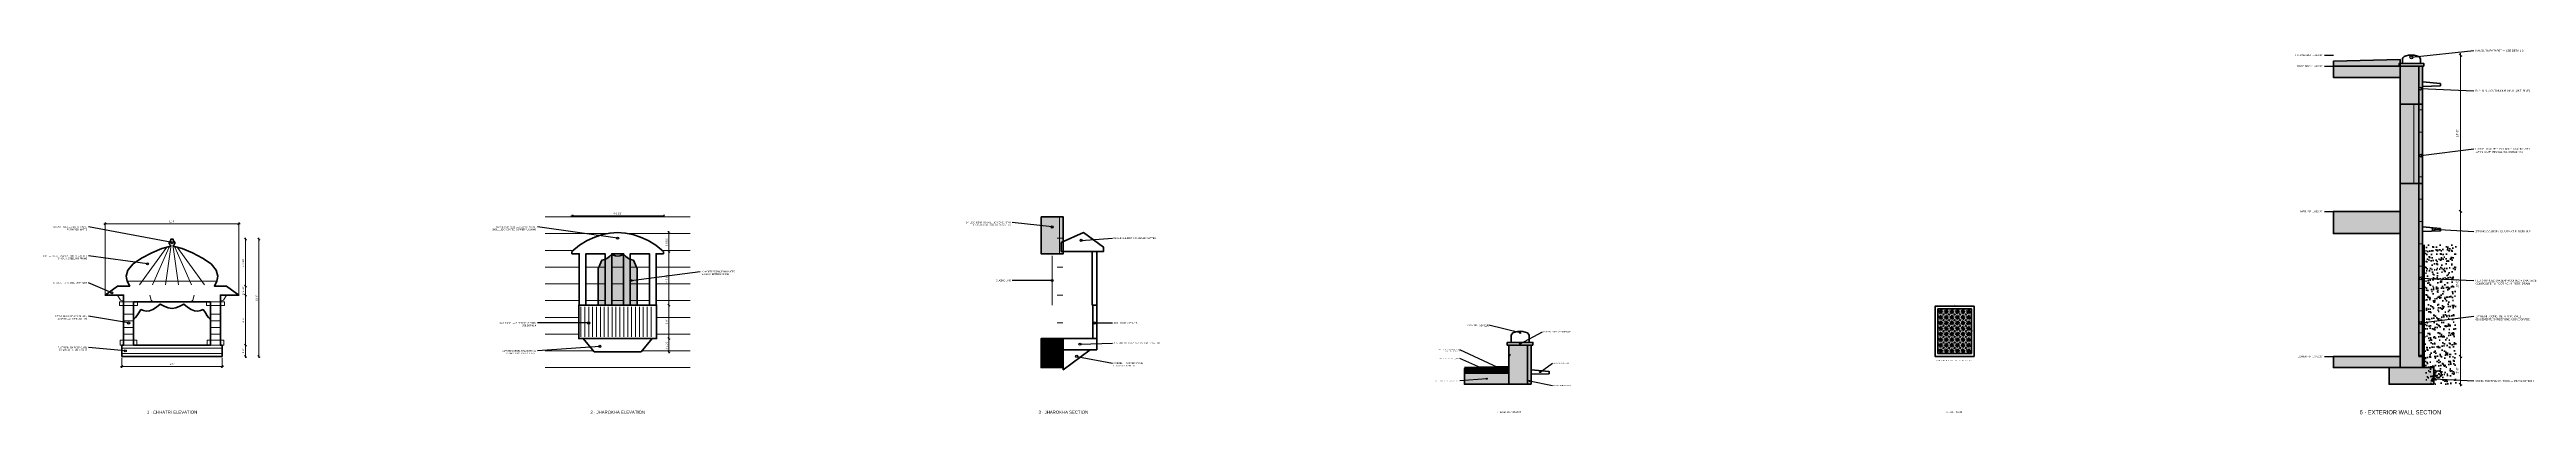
# Model space of a CAD drawing. Header units: inches. Extents: x -132 to 2536, y -62 to 330.
import ezdxf
from ezdxf.enums import TextEntityAlignment as Align

# ---------------------------------------------------------------- set-up
doc = ezdxf.new("R2010")
doc.units = ezdxf.units.IN
doc.header["$LTSCALE"] = 48
doc.header["$MEASUREMENT"] = 0
for name, color, linetype, lineweight in [('A-ANNO-DIMS', 3, 'CONTINUOUS', 18), ('A-ANNO-SYMB', 7, 'CONTINUOUS', 25), ('A-ANNO-TEXT', 7, 'CONTINUOUS', 25), ('A-DETL', 7, 'CONTINUOUS', 35), ('A-DETL-FINE', 8, 'CONTINUOUS', 13), ('A-DETL-PATT', 8, 'CONTINUOUS', 9), ('A-GLAZ', 4, 'CONTINUOUS', 18)]:
    doc.layers.add(name, color=color, linetype=linetype, lineweight=lineweight)
doc.styles.add('JM', font='IBMPlexSansCondensed-Regular.ttf')

msp = doc.modelspace()

# ---------------------------------------------------------------- hatches: boundary and pattern name
at = {"layer": 'A-DETL'}
h = msp.add_hatch(color=7, dxfattribs=at)
h.dxf.hatch_style = 1
h.paths.add_polyline_path([(2328, 312), (2400, 312), (2400, 319.2), (2328, 317.4)])
h = msp.add_hatch(color=7, dxfattribs=at)
h.dxf.hatch_style = 1
h.paths.add_polyline_path([(2400, 300), (2400, 312), (2328, 312), (2328, 300)])
h = msp.add_hatch(color=7, dxfattribs=at)
h.dxf.hatch_style = 1
h.paths.add_polyline_path([(2424, -12), (2424, 312), (2400, 312), (2400, -12)])
h = msp.add_hatch(color=7, dxfattribs=at)
h.dxf.hatch_style = 1
h.paths.add_polyline_path([(2424, 0), (2424, 312), (2420, 312), (2420, 0)])
h = msp.add_hatch(color=7, dxfattribs=at)
h.dxf.hatch_style = 1
h.paths.add_polyline_path([(2424, 186), (2424, 271.2), (2400, 271.2), (2400, 186)])
h = msp.add_hatch(color=7, dxfattribs=at)
h.dxf.hatch_style = 1
h.paths.add_polyline_path([(936, 150), (960, 150), (960, 110.4), (936, 110.4)])
h = msp.add_hatch(color=7, dxfattribs=at)
h.dxf.hatch_style = 1
h.paths.add_polyline_path([(956, 150), (960, 150), (960, 110.4), (956, 110.4)])
h = msp.add_hatch(color=7, dxfattribs=at)
h.dxf.hatch_style = 1
h.paths.add_polyline_path([(2400, 132), (2400, 156), (2328, 156), (2328, 132)])
h = msp.add_hatch(dxfattribs=at)
h.set_pattern_fill('AR-SAND', scale=4)
h.paths.add_polyline_path([(2460, -30), (2460, 120), (2426.4, 120), (2426.4, -30)])
h = msp.add_hatch(color=7, dxfattribs=at)
h.dxf.hatch_style = 1
h.paths.add_polyline_path([(1938, 3), (1938, 51), (1902, 51), (1902, 3)])
h = msp.add_hatch(color=7, dxfattribs=at)
h.dxf.hatch_style = 1
h.paths.add_polyline_path([(1904, 47.3), (1903, 47.5), (1903, 47.8), (1903.8, 48.2), (1903, 49.3), (1903, 49.4), (1904.3, 49), (1904.5, 50), (1904.8, 50), (1905.2, 49.2), (1906.3, 50), (1906.4, 50), (1906, 48.7), (1907.5, 48.5), (1906.2, 47.8), (1907.1, 46.6), (1905.7, 47), (1905.5, 45.5), (1904.8, 46.8), (1903.6, 45.9)])
h = msp.add_hatch(color=7, dxfattribs=at)
h.dxf.hatch_style = 1
h.paths.add_polyline_path([(1903, 41.5), (1903, 41.8), (1903.8, 42.2), (1903, 43.3), (1903, 43.4), (1904.3, 43), (1904.5, 44.5), (1905.2, 43.2), (1906.4, 44.1), (1906, 42.7), (1907.5, 42.5), (1906.2, 41.8), (1907.1, 40.6), (1905.7, 41), (1905.5, 39.5), (1904.8, 40.8), (1903.6, 39.9), (1904, 41.3)])
h = msp.add_hatch(color=7, dxfattribs=at)
h.dxf.hatch_style = 1
h.paths.add_polyline_path([(1903, 35.5), (1903, 35.8), (1903.8, 36.2), (1903, 37.3), (1903, 37.4), (1904.3, 37), (1904.5, 38.5), (1905.2, 37.2), (1906.4, 38.1), (1906, 36.7), (1907.5, 36.5), (1906.2, 35.8), (1907.1, 34.6), (1905.7, 35), (1905.5, 33.5), (1904.8, 34.8), (1903.6, 33.9), (1904, 35.3)])
h = msp.add_hatch(color=7, dxfattribs=at)
h.dxf.hatch_style = 1
h.paths.add_polyline_path([(1903, 29.5), (1903, 29.8), (1903.8, 30.2), (1903, 31.3), (1903, 31.4), (1904.3, 31), (1904.5, 32.5), (1905.2, 31.2), (1906.4, 32.1), (1906, 30.7), (1907.5, 30.5), (1906.2, 29.8), (1907.1, 28.6), (1905.7, 29), (1905.5, 27.5), (1904.8, 28.8), (1903.6, 27.9), (1904, 29.3)])
h = msp.add_hatch(color=7, dxfattribs=at)
h.dxf.hatch_style = 1
h.paths.add_polyline_path([(1908.8, 45), (1908, 44.2), (1907.2, 45), (1908, 45.8)])
h = msp.add_hatch(color=7, dxfattribs=at)
h.dxf.hatch_style = 1
h.paths.add_polyline_path([(1908.8, 39), (1908, 38.2), (1907.2, 39), (1908, 39.8)])
h = msp.add_hatch(color=7, dxfattribs=at)
h.dxf.hatch_style = 1
h.paths.add_polyline_path([(1908.8, 33), (1908, 32.2), (1907.2, 33), (1908, 33.8)])
h = msp.add_hatch(color=7, dxfattribs=at)
h.dxf.hatch_style = 1
h.paths.add_polyline_path([(1908, 26.2), (1907.2, 27), (1908, 27.8), (1908.8, 27)])
h = msp.add_hatch(color=7, dxfattribs=at)
h.dxf.hatch_style = 1
h.paths.add_polyline_path([(1910, 47.3), (1908.5, 47.5), (1909.8, 48.2), (1908.9, 49.4), (1910.3, 49), (1910.5, 50), (1910.8, 50), (1911.2, 49.2), (1912.3, 50), (1912.4, 50), (1912, 48.7), (1913.5, 48.5), (1912.2, 47.8), (1913.1, 46.6), (1911.7, 47), (1911.5, 45.5), (1910.8, 46.8), (1909.6, 45.9)])
h = msp.add_hatch(color=7, dxfattribs=at)
h.dxf.hatch_style = 1
h.paths.add_polyline_path([(1910, 41.3), (1908.5, 41.5), (1909.8, 42.2), (1908.9, 43.4), (1910.3, 43), (1910.5, 44.5), (1911.2, 43.2), (1912.4, 44.1), (1912, 42.7), (1913.5, 42.5), (1912.2, 41.8), (1913.1, 40.6), (1911.7, 41), (1911.5, 39.5), (1910.8, 40.8), (1909.6, 39.9)])
h = msp.add_hatch(color=7, dxfattribs=at)
h.dxf.hatch_style = 1
h.paths.add_polyline_path([(1908.5, 35.5), (1909.8, 36.2), (1908.9, 37.4), (1910.3, 37), (1910.5, 38.5), (1911.2, 37.2), (1912.4, 38.1), (1912, 36.7), (1913.5, 36.5), (1912.2, 35.8), (1913.1, 34.6), (1911.7, 35), (1911.5, 33.5), (1910.8, 34.8), (1909.6, 33.9), (1910, 35.3)])
h = msp.add_hatch(color=7, dxfattribs=at)
h.dxf.hatch_style = 1
h.paths.add_polyline_path([(1910, 29.3), (1908.5, 29.5), (1909.8, 30.2), (1908.9, 31.4), (1910.3, 31), (1910.5, 32.5), (1911.2, 31.2), (1912.4, 32.1), (1912, 30.7), (1913.5, 30.5), (1912.2, 29.8), (1913.1, 28.6), (1911.7, 29), (1911.5, 27.5), (1910.8, 28.8), (1909.6, 27.9)])
h = msp.add_hatch(color=7, dxfattribs=at)
h.dxf.hatch_style = 1
h.paths.add_polyline_path([(1914, 44.2), (1913.2, 45), (1914, 45.8), (1914.8, 45)])
h = msp.add_hatch(color=7, dxfattribs=at)
h.dxf.hatch_style = 1
h.paths.add_polyline_path([(1914.8, 39), (1914, 38.2), (1913.2, 39), (1914, 39.8)])
h = msp.add_hatch(color=7, dxfattribs=at)
h.dxf.hatch_style = 1
h.paths.add_polyline_path([(1914.8, 33), (1914, 32.2), (1913.2, 33), (1914, 33.8)])
h = msp.add_hatch(color=7, dxfattribs=at)
h.dxf.hatch_style = 1
h.paths.add_polyline_path([(1914.8, 27), (1914, 26.2), (1913.2, 27), (1914, 27.8)])
h = msp.add_hatch(color=7, dxfattribs=at)
h.dxf.hatch_style = 1
h.paths.add_polyline_path([(1914.5, 47.5), (1915.8, 48.2), (1914.9, 49.4), (1916.3, 49), (1916.5, 50), (1916.8, 50), (1917.2, 49.2), (1918.3, 50), (1918.4, 50), (1918, 48.7), (1919.5, 48.5), (1918.2, 47.8), (1919.1, 46.6), (1917.7, 47), (1917.5, 45.5), (1916.8, 46.8), (1915.6, 45.9), (1916, 47.3)])
h = msp.add_hatch(color=7, dxfattribs=at)
h.dxf.hatch_style = 1
h.paths.add_polyline_path([(1916, 41.3), (1914.5, 41.5), (1915.8, 42.2), (1914.9, 43.4), (1916.3, 43), (1916.5, 44.5), (1917.2, 43.2), (1918.4, 44.1), (1918, 42.7), (1919.5, 42.5), (1918.2, 41.8), (1919.1, 40.6), (1917.7, 41), (1917.5, 39.5), (1916.8, 40.8), (1915.6, 39.9)])
h = msp.add_hatch(color=7, dxfattribs=at)
h.dxf.hatch_style = 1
h.paths.add_polyline_path([(1916, 35.3), (1914.5, 35.5), (1915.8, 36.2), (1914.9, 37.4), (1916.3, 37), (1916.5, 38.5), (1917.2, 37.2), (1918.4, 38.1), (1918, 36.7), (1919.5, 36.5), (1918.2, 35.8), (1919.1, 34.6), (1917.7, 35), (1917.5, 33.5), (1916.8, 34.8), (1915.6, 33.9)])
h = msp.add_hatch(color=7, dxfattribs=at)
h.dxf.hatch_style = 1
h.paths.add_polyline_path([(1914.5, 29.5), (1915.8, 30.2), (1914.9, 31.4), (1916.3, 31), (1916.5, 32.5), (1917.2, 31.2), (1918.4, 32.1), (1918, 30.7), (1919.5, 30.5), (1918.2, 29.8), (1919.1, 28.6), (1917.7, 29), (1917.5, 27.5), (1916.8, 28.8), (1915.6, 27.9), (1916, 29.3)])
h = msp.add_hatch(color=7, dxfattribs=at)
h.dxf.hatch_style = 1
h.paths.add_polyline_path([(1920.8, 45), (1920, 44.2), (1919.2, 45), (1920, 45.8)])
h = msp.add_hatch(color=7, dxfattribs=at)
h.dxf.hatch_style = 1
h.paths.add_polyline_path([(1920, 38.2), (1919.2, 39), (1920, 39.8), (1920.8, 39)])
h = msp.add_hatch(color=7, dxfattribs=at)
h.dxf.hatch_style = 1
h.paths.add_polyline_path([(1920.8, 33), (1920, 32.2), (1919.2, 33), (1920, 33.8)])
h = msp.add_hatch(color=7, dxfattribs=at)
h.dxf.hatch_style = 1
h.paths.add_polyline_path([(1920.8, 27), (1920, 26.2), (1919.2, 27), (1920, 27.8)])
h = msp.add_hatch(color=7, dxfattribs=at)
h.dxf.hatch_style = 1
h.paths.add_polyline_path([(1920.5, 47.5), (1921.8, 48.2), (1920.9, 49.4), (1922.3, 49), (1922.5, 50), (1922.8, 50), (1923.2, 49.2), (1924.3, 50), (1924.4, 50), (1924, 48.7), (1925.5, 48.5), (1924.2, 47.8), (1925.1, 46.6), (1923.7, 47), (1923.5, 45.5), (1922.8, 46.8), (1921.6, 45.9), (1922, 47.3)])
h = msp.add_hatch(color=7, dxfattribs=at)
h.dxf.hatch_style = 1
h.paths.add_polyline_path([(1922, 41.3), (1920.5, 41.5), (1921.8, 42.2), (1920.9, 43.4), (1922.3, 43), (1922.5, 44.5), (1923.2, 43.2), (1924.4, 44.1), (1924, 42.7), (1925.5, 42.5), (1924.2, 41.8), (1925.1, 40.6), (1923.7, 41), (1923.5, 39.5), (1922.8, 40.8), (1921.6, 39.9)])
h = msp.add_hatch(color=7, dxfattribs=at)
h.dxf.hatch_style = 1
h.paths.add_polyline_path([(1920.5, 35.5), (1921.8, 36.2), (1920.9, 37.4), (1922.3, 37), (1922.5, 38.5), (1923.2, 37.2), (1924.4, 38.1), (1924, 36.7), (1925.5, 36.5), (1924.2, 35.8), (1925.1, 34.6), (1923.7, 35), (1923.5, 33.5), (1922.8, 34.8), (1921.6, 33.9), (1922, 35.3)])
h = msp.add_hatch(color=7, dxfattribs=at)
h.dxf.hatch_style = 1
h.paths.add_polyline_path([(1920.5, 29.5), (1921.8, 30.2), (1920.9, 31.4), (1922.3, 31), (1922.5, 32.5), (1923.2, 31.2), (1924.4, 32.1), (1924, 30.7), (1925.5, 30.5), (1924.2, 29.8), (1925.1, 28.6), (1923.7, 29), (1923.5, 27.5), (1922.8, 28.8), (1921.6, 27.9), (1922, 29.3)])
h = msp.add_hatch(color=7, dxfattribs=at)
h.dxf.hatch_style = 1
h.paths.add_polyline_path([(1926.8, 45), (1926, 44.2), (1925.2, 45), (1926, 45.8)])
h = msp.add_hatch(color=7, dxfattribs=at)
h.dxf.hatch_style = 1
h.paths.add_polyline_path([(1926, 38.2), (1925.2, 39), (1926, 39.8), (1926.8, 39)])
h = msp.add_hatch(color=7, dxfattribs=at)
h.dxf.hatch_style = 1
h.paths.add_polyline_path([(1926.8, 33), (1926, 32.2), (1925.2, 33), (1926, 33.8)])
h = msp.add_hatch(color=7, dxfattribs=at)
h.dxf.hatch_style = 1
h.paths.add_polyline_path([(1926.8, 27), (1926, 26.2), (1925.2, 27), (1926, 27.8)])
h = msp.add_hatch(color=7, dxfattribs=at)
h.dxf.hatch_style = 1
h.paths.add_polyline_path([(1926.5, 47.5), (1927.8, 48.2), (1926.9, 49.4), (1928.3, 49), (1928.5, 50), (1928.8, 50), (1929.2, 49.2), (1930.3, 50), (1930.4, 50), (1930, 48.7), (1931.5, 48.5), (1930.2, 47.8), (1931.1, 46.6), (1929.7, 47), (1929.5, 45.5), (1928.8, 46.8), (1927.6, 45.9), (1928, 47.3)])
h = msp.add_hatch(color=7, dxfattribs=at)
h.dxf.hatch_style = 1
h.paths.add_polyline_path([(1928, 41.3), (1926.5, 41.5), (1927.8, 42.2), (1926.9, 43.4), (1928.3, 43), (1928.5, 44.5), (1929.2, 43.2), (1930.4, 44.1), (1930, 42.7), (1931.5, 42.5), (1930.2, 41.8), (1931.1, 40.6), (1929.7, 41), (1929.5, 39.5), (1928.8, 40.8), (1927.6, 39.9)])
h = msp.add_hatch(color=7, dxfattribs=at)
h.dxf.hatch_style = 1
h.paths.add_polyline_path([(1928, 35.3), (1926.5, 35.5), (1927.8, 36.2), (1926.9, 37.4), (1928.3, 37), (1928.5, 38.5), (1929.2, 37.2), (1930.4, 38.1), (1930, 36.7), (1931.5, 36.5), (1930.2, 35.8), (1931.1, 34.6), (1929.7, 35), (1929.5, 33.5), (1928.8, 34.8), (1927.6, 33.9)])
h = msp.add_hatch(color=7, dxfattribs=at)
h.dxf.hatch_style = 1
h.paths.add_polyline_path([(1926.5, 29.5), (1927.8, 30.2), (1926.9, 31.4), (1928.3, 31), (1928.5, 32.5), (1929.2, 31.2), (1930.4, 32.1), (1930, 30.7), (1931.5, 30.5), (1930.2, 29.8), (1931.1, 28.6), (1929.7, 29), (1929.5, 27.5), (1928.8, 28.8), (1927.6, 27.9), (1928, 29.3)])
h = msp.add_hatch(color=7, dxfattribs=at)
h.dxf.hatch_style = 1
h.paths.add_polyline_path([(1932, 44.2), (1931.2, 45), (1932, 45.8), (1932.8, 45)])
h = msp.add_hatch(color=7, dxfattribs=at)
h.dxf.hatch_style = 1
h.paths.add_polyline_path([(1932, 38.2), (1931.2, 39), (1932, 39.8), (1932.8, 39)])
h = msp.add_hatch(color=7, dxfattribs=at)
h.dxf.hatch_style = 1
h.paths.add_polyline_path([(1932.8, 33), (1932, 32.2), (1931.2, 33), (1932, 33.8)])
h = msp.add_hatch(color=7, dxfattribs=at)
h.dxf.hatch_style = 1
h.paths.add_polyline_path([(1932.8, 27), (1932, 26.2), (1931.2, 27), (1932, 27.8)])
h = msp.add_hatch(color=7, dxfattribs=at)
h.dxf.hatch_style = 1
h.paths.add_polyline_path([(1932.5, 47.5), (1933.8, 48.2), (1932.9, 49.4), (1934.3, 49), (1934.5, 50), (1934.8, 50), (1935.2, 49.2), (1936.3, 50), (1936.4, 50), (1936, 48.7), (1937, 48.5), (1937, 48.2), (1936.2, 47.8), (1937, 46.7), (1937, 46.6), (1935.7, 47), (1935.5, 45.5), (1934.8, 46.8), (1933.6, 45.9), (1934, 47.3)])
h = msp.add_hatch(color=7, dxfattribs=at)
h.dxf.hatch_style = 1
h.paths.add_polyline_path([(1932.5, 41.5), (1933.8, 42.2), (1932.9, 43.4), (1934.3, 43), (1934.5, 44.5), (1935.2, 43.2), (1936.4, 44.1), (1936, 42.7), (1937, 42.5), (1937, 42.2), (1936.2, 41.8), (1937, 40.7), (1937, 40.6), (1935.7, 41), (1935.5, 39.5), (1934.8, 40.8), (1933.6, 39.9), (1934, 41.3)])
h = msp.add_hatch(color=7, dxfattribs=at)
h.dxf.hatch_style = 1
h.paths.add_polyline_path([(1934, 35.3), (1932.5, 35.5), (1933.8, 36.2), (1932.9, 37.4), (1934.3, 37), (1934.5, 38.5), (1935.2, 37.2), (1936.4, 38.1), (1936, 36.7), (1937, 36.5), (1937, 36.2), (1936.2, 35.8), (1937, 34.7), (1937, 34.6), (1935.7, 35), (1935.5, 33.5), (1934.8, 34.8), (1933.6, 33.9)])
h = msp.add_hatch(color=7, dxfattribs=at)
h.dxf.hatch_style = 1
h.paths.add_polyline_path([(1932.5, 29.5), (1933.8, 30.2), (1932.9, 31.4), (1934.3, 31), (1934.5, 32.5), (1935.2, 31.2), (1936.4, 32.1), (1936, 30.7), (1937, 30.5), (1937, 30.2), (1936.2, 29.8), (1937, 28.7), (1937, 28.6), (1935.7, 29), (1935.5, 27.5), (1934.8, 28.8), (1933.6, 27.9), (1934, 29.3)])
h = msp.add_hatch(color=7, dxfattribs=at)
h.dxf.hatch_style = 1
h.paths.add_polyline_path([(960, -12), (936, -12), (936, 19.2), (960, 19.2)])
h = msp.add_hatch(color=7, dxfattribs=at)
h.dxf.hatch_style = 1
h.paths.add_polyline_path([(960, -12), (956, -12), (956, 19.2), (960, 19.2)])
h = msp.add_hatch(color=7, dxfattribs=at)
h.dxf.hatch_style = 1
h.paths.add_polyline_path([(1464, -30), (1464, 12), (1440, 12), (1440, -30)])
h = msp.add_hatch(color=7, dxfattribs=at)
h.dxf.hatch_style = 1
h.paths.add_polyline_path([(1464, -30), (1464, 12), (1460, 12), (1460, -30)])
h = msp.add_hatch(color=7, dxfattribs=at)
h.dxf.hatch_style = 1
h.paths.add_polyline_path([(1904, 23.3), (1903, 23.5), (1903, 23.8), (1903.8, 24.2), (1903, 25.3), (1903, 25.4), (1904.3, 25), (1904.5, 26.5), (1905.2, 25.2), (1906.4, 26.1), (1906, 24.7), (1907.5, 24.5), (1906.2, 23.8), (1907.1, 22.6), (1905.7, 23), (1905.5, 21.5), (1904.8, 22.8), (1903.6, 21.9)])
h = msp.add_hatch(color=7, dxfattribs=at)
h.dxf.hatch_style = 1
h.paths.add_polyline_path([(1904, 17.3), (1903, 17.5), (1903, 17.8), (1903.8, 18.2), (1903, 19.3), (1903, 19.4), (1904.3, 19), (1904.5, 20.5), (1905.2, 19.2), (1906.4, 20.1), (1906, 18.7), (1907.5, 18.5), (1906.2, 17.8), (1907.1, 16.6), (1905.7, 17), (1905.5, 15.5), (1904.8, 16.8), (1903.6, 15.9)])
h = msp.add_hatch(color=7, dxfattribs=at)
h.dxf.hatch_style = 1
h.paths.add_polyline_path([(1903, 11.5), (1903, 11.8), (1903.8, 12.2), (1903, 13.3), (1903, 13.4), (1904.3, 13), (1904.5, 14.5), (1905.2, 13.2), (1906.4, 14.1), (1906, 12.7), (1907.5, 12.5), (1906.2, 11.8), (1907.1, 10.6), (1905.7, 11), (1905.5, 9.5), (1904.8, 10.8), (1903.6, 9.9), (1904, 11.3)])
h = msp.add_hatch(color=7, dxfattribs=at)
h.dxf.hatch_style = 1
h.paths.add_polyline_path([(1904, 5.3), (1903, 5.5), (1903, 5.8), (1903.8, 6.2), (1903, 7.3), (1903, 7.4), (1904.3, 7), (1904.5, 8.5), (1905.2, 7.2), (1906.4, 8.1), (1906, 6.7), (1907.5, 6.5), (1906.2, 5.8), (1907.1, 4.6), (1905.7, 5), (1905.5, 4), (1905.2, 4), (1904.8, 4.8), (1903.7, 4), (1903.6, 4)])
h = msp.add_hatch(color=7, dxfattribs=at)
h.dxf.hatch_style = 1
h.paths.add_polyline_path([(1908, 20.2), (1907.2, 21), (1908, 21.8), (1908.8, 21)])
h = msp.add_hatch(color=7, dxfattribs=at)
h.dxf.hatch_style = 1
h.paths.add_polyline_path([(1908.8, 15), (1908, 14.2), (1907.2, 15), (1908, 15.8)])
h = msp.add_hatch(color=7, dxfattribs=at)
h.dxf.hatch_style = 1
h.paths.add_polyline_path([(1908.8, 9), (1908, 8.2), (1907.2, 9), (1908, 9.8)])
h = msp.add_hatch(color=7, dxfattribs=at)
h.dxf.hatch_style = 1
h.paths.add_polyline_path([(1910, 23.3), (1908.5, 23.5), (1909.8, 24.2), (1908.9, 25.4), (1910.3, 25), (1910.5, 26.5), (1911.2, 25.2), (1912.4, 26.1), (1912, 24.7), (1913.5, 24.5), (1912.2, 23.8), (1913.1, 22.6), (1911.7, 23), (1911.5, 21.5), (1910.8, 22.8), (1909.6, 21.9)])
h = msp.add_hatch(color=7, dxfattribs=at)
h.dxf.hatch_style = 1
h.paths.add_polyline_path([(1910, 17.3), (1908.5, 17.5), (1909.8, 18.2), (1908.9, 19.4), (1910.3, 19), (1910.5, 20.5), (1911.2, 19.2), (1912.4, 20.1), (1912, 18.7), (1913.5, 18.5), (1912.2, 17.8), (1913.1, 16.6), (1911.7, 17), (1911.5, 15.5), (1910.8, 16.8), (1909.6, 15.9)])
h = msp.add_hatch(color=7, dxfattribs=at)
h.dxf.hatch_style = 1
h.paths.add_polyline_path([(1908.5, 11.5), (1909.8, 12.2), (1908.9, 13.4), (1910.3, 13), (1910.5, 14.5), (1911.2, 13.2), (1912.4, 14.1), (1912, 12.7), (1913.5, 12.5), (1912.2, 11.8), (1913.1, 10.6), (1911.7, 11), (1911.5, 9.5), (1910.8, 10.8), (1909.6, 9.9), (1910, 11.3)])
h = msp.add_hatch(color=7, dxfattribs=at)
h.dxf.hatch_style = 1
h.paths.add_polyline_path([(1910, 5.3), (1908.5, 5.5), (1909.8, 6.2), (1908.9, 7.4), (1910.3, 7), (1910.5, 8.5), (1911.2, 7.2), (1912.4, 8.1), (1912, 6.7), (1913.5, 6.5), (1912.2, 5.8), (1913.1, 4.6), (1911.7, 5), (1911.5, 4), (1911.2, 4), (1910.8, 4.8), (1909.7, 4), (1909.6, 4)])
h = msp.add_hatch(color=7, dxfattribs=at)
h.dxf.hatch_style = 1
h.paths.add_polyline_path([(1914, 20.2), (1913.2, 21), (1914, 21.8), (1914.8, 21)])
h = msp.add_hatch(color=7, dxfattribs=at)
h.dxf.hatch_style = 1
h.paths.add_polyline_path([(1914, 14.2), (1913.2, 15), (1914, 15.8), (1914.8, 15)])
h = msp.add_hatch(color=7, dxfattribs=at)
h.dxf.hatch_style = 1
h.paths.add_polyline_path([(1914.8, 9), (1914, 8.2), (1913.2, 9), (1914, 9.8)])
h = msp.add_hatch(color=7, dxfattribs=at)
h.dxf.hatch_style = 1
h.paths.add_polyline_path([(1914.5, 23.5), (1915.8, 24.2), (1914.9, 25.4), (1916.3, 25), (1916.5, 26.5), (1917.2, 25.2), (1918.4, 26.1), (1918, 24.7), (1919.5, 24.5), (1918.2, 23.8), (1919.1, 22.6), (1917.7, 23), (1917.5, 21.5), (1916.8, 22.8), (1915.6, 21.9), (1916, 23.3)])
h = msp.add_hatch(color=7, dxfattribs=at)
h.dxf.hatch_style = 1
h.paths.add_polyline_path([(1914.5, 17.5), (1915.8, 18.2), (1914.9, 19.4), (1916.3, 19), (1916.5, 20.5), (1917.2, 19.2), (1918.4, 20.1), (1918, 18.7), (1919.5, 18.5), (1918.2, 17.8), (1919.1, 16.6), (1917.7, 17), (1917.5, 15.5), (1916.8, 16.8), (1915.6, 15.9), (1916, 17.3)])
h = msp.add_hatch(color=7, dxfattribs=at)
h.dxf.hatch_style = 1
h.paths.add_polyline_path([(1916, 11.3), (1914.5, 11.5), (1915.8, 12.2), (1914.9, 13.4), (1916.3, 13), (1916.5, 14.5), (1917.2, 13.2), (1918.4, 14.1), (1918, 12.7), (1919.5, 12.5), (1918.2, 11.8), (1919.1, 10.6), (1917.7, 11), (1917.5, 9.5), (1916.8, 10.8), (1915.6, 9.9)])
h = msp.add_hatch(color=7, dxfattribs=at)
h.dxf.hatch_style = 1
h.paths.add_polyline_path([(1914.5, 5.5), (1915.8, 6.2), (1914.9, 7.4), (1916.3, 7), (1916.5, 8.5), (1917.2, 7.2), (1918.4, 8.1), (1918, 6.7), (1919.5, 6.5), (1918.2, 5.8), (1919.1, 4.6), (1917.7, 5), (1917.5, 4), (1917.2, 4), (1916.8, 4.8), (1915.7, 4), (1915.6, 4), (1916, 5.3)])
h = msp.add_hatch(color=7, dxfattribs=at)
h.dxf.hatch_style = 1
h.paths.add_polyline_path([(1920, 20.2), (1919.2, 21), (1920, 21.8), (1920.8, 21)])
h = msp.add_hatch(color=7, dxfattribs=at)
h.dxf.hatch_style = 1
h.paths.add_polyline_path([(1920, 14.2), (1919.2, 15), (1920, 15.8), (1920.8, 15)])
h = msp.add_hatch(color=7, dxfattribs=at)
h.dxf.hatch_style = 1
h.paths.add_polyline_path([(1920.8, 9), (1920, 8.2), (1919.2, 9), (1920, 9.8)])
h = msp.add_hatch(color=7, dxfattribs=at)
h.dxf.hatch_style = 1
h.paths.add_polyline_path([(1922, 23.3), (1920.5, 23.5), (1921.8, 24.2), (1920.9, 25.4), (1922.3, 25), (1922.5, 26.5), (1923.2, 25.2), (1924.4, 26.1), (1924, 24.7), (1925.5, 24.5), (1924.2, 23.8), (1925.1, 22.6), (1923.7, 23), (1923.5, 21.5), (1922.8, 22.8), (1921.6, 21.9)])
h = msp.add_hatch(color=7, dxfattribs=at)
h.dxf.hatch_style = 1
h.paths.add_polyline_path([(1922, 17.3), (1920.5, 17.5), (1921.8, 18.2), (1920.9, 19.4), (1922.3, 19), (1922.5, 20.5), (1923.2, 19.2), (1924.4, 20.1), (1924, 18.7), (1925.5, 18.5), (1924.2, 17.8), (1925.1, 16.6), (1923.7, 17), (1923.5, 15.5), (1922.8, 16.8), (1921.6, 15.9)])
h = msp.add_hatch(color=7, dxfattribs=at)
h.dxf.hatch_style = 1
h.paths.add_polyline_path([(1920.5, 11.5), (1921.8, 12.2), (1920.9, 13.4), (1922.3, 13), (1922.5, 14.5), (1923.2, 13.2), (1924.4, 14.1), (1924, 12.7), (1925.5, 12.5), (1924.2, 11.8), (1925.1, 10.6), (1923.7, 11), (1923.5, 9.5), (1922.8, 10.8), (1921.6, 9.9), (1922, 11.3)])
h = msp.add_hatch(color=7, dxfattribs=at)
h.dxf.hatch_style = 1
h.paths.add_polyline_path([(1920.5, 5.5), (1921.8, 6.2), (1920.9, 7.4), (1922.3, 7), (1922.5, 8.5), (1923.2, 7.2), (1924.4, 8.1), (1924, 6.7), (1925.5, 6.5), (1924.2, 5.8), (1925.1, 4.6), (1923.7, 5), (1923.5, 4), (1923.2, 4), (1922.8, 4.8), (1921.7, 4), (1921.6, 4), (1922, 5.3)])
h = msp.add_hatch(color=7, dxfattribs=at)
h.dxf.hatch_style = 1
h.paths.add_polyline_path([(1926, 20.2), (1925.2, 21), (1926, 21.8), (1926.8, 21)])
h = msp.add_hatch(color=7, dxfattribs=at)
h.dxf.hatch_style = 1
h.paths.add_polyline_path([(1926.8, 15), (1926, 14.2), (1925.2, 15), (1926, 15.8)])
h = msp.add_hatch(color=7, dxfattribs=at)
h.dxf.hatch_style = 1
h.paths.add_polyline_path([(1926.8, 9), (1926, 8.2), (1925.2, 9), (1926, 9.8)])
h = msp.add_hatch(color=7, dxfattribs=at)
h.dxf.hatch_style = 1
h.paths.add_polyline_path([(1928, 23.3), (1926.5, 23.5), (1927.8, 24.2), (1926.9, 25.4), (1928.3, 25), (1928.5, 26.5), (1929.2, 25.2), (1930.4, 26.1), (1930, 24.7), (1931.5, 24.5), (1930.2, 23.8), (1931.1, 22.6), (1929.7, 23), (1929.5, 21.5), (1928.8, 22.8), (1927.6, 21.9)])
h = msp.add_hatch(color=7, dxfattribs=at)
h.dxf.hatch_style = 1
h.paths.add_polyline_path([(1928, 17.3), (1926.5, 17.5), (1927.8, 18.2), (1926.9, 19.4), (1928.3, 19), (1928.5, 20.5), (1929.2, 19.2), (1930.4, 20.1), (1930, 18.7), (1931.5, 18.5), (1930.2, 17.8), (1931.1, 16.6), (1929.7, 17), (1929.5, 15.5), (1928.8, 16.8), (1927.6, 15.9)])
h = msp.add_hatch(color=7, dxfattribs=at)
h.dxf.hatch_style = 1
h.paths.add_polyline_path([(1926.5, 11.5), (1927.8, 12.2), (1926.9, 13.4), (1928.3, 13), (1928.5, 14.5), (1929.2, 13.2), (1930.4, 14.1), (1930, 12.7), (1931.5, 12.5), (1930.2, 11.8), (1931.1, 10.6), (1929.7, 11), (1929.5, 9.5), (1928.8, 10.8), (1927.6, 9.9), (1928, 11.3)])
h = msp.add_hatch(color=7, dxfattribs=at)
h.dxf.hatch_style = 1
h.paths.add_polyline_path([(1926.5, 5.5), (1927.8, 6.2), (1926.9, 7.4), (1928.3, 7), (1928.5, 8.5), (1929.2, 7.2), (1930.4, 8.1), (1930, 6.7), (1931.5, 6.5), (1930.2, 5.8), (1931.1, 4.6), (1929.7, 5), (1929.5, 4), (1929.2, 4), (1928.8, 4.8), (1927.7, 4), (1927.6, 4), (1928, 5.3)])
h = msp.add_hatch(color=7, dxfattribs=at)
h.dxf.hatch_style = 1
h.paths.add_polyline_path([(1932, 20.2), (1931.2, 21), (1932, 21.8), (1932.8, 21)])
h = msp.add_hatch(color=7, dxfattribs=at)
h.dxf.hatch_style = 1
h.paths.add_polyline_path([(1932.8, 15), (1932, 14.2), (1931.2, 15), (1932, 15.8)])
h = msp.add_hatch(color=7, dxfattribs=at)
h.dxf.hatch_style = 1
h.paths.add_polyline_path([(1932, 8.2), (1931.2, 9), (1932, 9.8), (1932.8, 9)])
h = msp.add_hatch(color=7, dxfattribs=at)
h.dxf.hatch_style = 1
h.paths.add_polyline_path([(1934, 23.3), (1932.5, 23.5), (1933.8, 24.2), (1932.9, 25.4), (1934.3, 25), (1934.5, 26.5), (1935.2, 25.2), (1936.4, 26.1), (1936, 24.7), (1937, 24.5), (1937, 24.2), (1936.2, 23.8), (1937, 22.7), (1937, 22.6), (1935.7, 23), (1935.5, 21.5), (1934.8, 22.8), (1933.6, 21.9)])
h = msp.add_hatch(color=7, dxfattribs=at)
h.dxf.hatch_style = 1
h.paths.add_polyline_path([(1934, 17.3), (1932.5, 17.5), (1933.8, 18.2), (1932.9, 19.4), (1934.3, 19), (1934.5, 20.5), (1935.2, 19.2), (1936.4, 20.1), (1936, 18.7), (1937, 18.5), (1937, 18.2), (1936.2, 17.8), (1937, 16.7), (1937, 16.6), (1935.7, 17), (1935.5, 15.5), (1934.8, 16.8), (1933.6, 15.9)])
h = msp.add_hatch(color=7, dxfattribs=at)
h.dxf.hatch_style = 1
h.paths.add_polyline_path([(1932.5, 11.5), (1933.8, 12.2), (1932.9, 13.4), (1934.3, 13), (1934.5, 14.5), (1935.2, 13.2), (1936.4, 14.1), (1936, 12.7), (1937, 12.5), (1937, 12.2), (1936.2, 11.8), (1937, 10.7), (1937, 10.6), (1935.7, 11), (1935.5, 9.5), (1934.8, 10.8), (1933.6, 9.9), (1934, 11.3)])
h = msp.add_hatch(color=7, dxfattribs=at)
h.dxf.hatch_style = 1
h.paths.add_polyline_path([(1934, 5.3), (1932.5, 5.5), (1933.8, 6.2), (1932.9, 7.4), (1934.3, 7), (1934.5, 8.5), (1935.2, 7.2), (1936.4, 8.1), (1936, 6.7), (1937, 6.5), (1937, 6.2), (1936.2, 5.8), (1937, 4.7), (1937, 4.6), (1935.7, 5), (1935.5, 4), (1935.2, 4), (1934.8, 4.8), (1933.7, 4), (1933.6, 4)])
h = msp.add_hatch(color=7, dxfattribs=at)
h.dxf.hatch_style = 1
h.paths.add_polyline_path([(2400, -12), (2400, 0), (2328, 0), (2328, -12)])
h = msp.add_hatch(dxfattribs=at)
h.set_pattern_fill('ANSI37', scale=1.5)
h.paths.add_polyline_path([(1392, -18), (1440, -18), (1440, -11.8), (1392, -13)])
h = msp.add_hatch(color=7, dxfattribs=at)
h.dxf.hatch_style = 1
h.paths.add_polyline_path([(1440, -30), (1440, -18), (1392, -18), (1392, -30)])
h = msp.add_hatch(color=7, dxfattribs=at)
h.dxf.hatch_style = 1
h.paths.add_polyline_path([(2436, -30), (2436, -12), (2388, -12), (2388, -30)])
at = {"layer": 'A-GLAZ'}
h = msp.add_hatch(color=7, dxfattribs=at)
h.dxf.hatch_style = 1
h.paths.add_polyline_path([(459, 55.2), (459, 93.6), (459.1, 94.4), (459.5, 95.3), (460, 96.7), (460.8, 98.6), (461.8, 100.9), (463, 103.5), (464.4, 103.7), (465.9, 104.1), (467.7, 104.8), (469.5, 106), (471.5, 107.7), (473.5, 109.6), (475.6, 108.7), (477.8, 108), (480, 107.7), (482.2, 108), (484.4, 108.7), (486.5, 109.6), (488.5, 107.7), (490.5, 106), (492.3, 104.8), (494.1, 104.1), (495.6, 103.7), (497, 103.5), (498.2, 100.9), (499.2, 98.6), (500, 96.7), (500.5, 95.3), (500.9, 94.4), (501, 93.6), (501, 93.6), (501, 55.2)])

# ---------------------------------------------------------------- linework, layer by layer
at = {"layer": 'A-ANNO-DIMS'}
for p, q in [((2466.2, 322.6), (2463.4, 325.4)), ((2464.8, 154.1), (2464.8, 325.9)), ((2466.7, 324), (2466.7, 324)), ((-73.4, 142.6), (73.4, 142.6)), ((-73.1, 141.5), (-70.9, 143.6)), ((-72, 67.4), (-72, 144)), ((70.9, 141.5), (73.1, 143.6)), ((72, 67.4), (72, 144)), ((429.4, 151.2), (530.6, 151.2)), ((429.7, 150.1), (431.9, 152.3)), ((430.8, 152.6), (430.8, 152.6)), ((528.1, 150.1), (530.3, 152.3)), ((529.2, 152.6), (529.2, 152.6)), ((536.3, 132.1), (534.1, 134.3)), ((535.2, 111.4), (535.2, 134.6)), ((2466.2, 154.6), (2463.4, 157.4)), ((2466.2, 154.6), (2463.4, 157.4)), ((2464.8, -1.9), (2464.8, 157.9)), ((2466.7, 156), (2466.7, 156)), ((2466.7, 156), (2466.7, 156)), ((80.3, 124.9), (78.1, 127.1)), ((79.2, 74.2), (79.2, 127.4)), ((80.6, 126), (80.6, 126)), ((94.7, 124.9), (92.5, 127.1)), ((93.6, -1.4), (93.6, 127.4)), ((95, 126), (95, 126)), ((536.3, 111.7), (534.1, 113.9)), ((536.3, 111.7), (534.1, 113.9)), ((535.2, 53.8), (535.2, 114.2)), ((536.6, 133.2), (536.6, 133.2)), ((536.6, 112.8), (536.6, 112.8)), ((536.6, 112.8), (536.6, 112.8)), ((80.3, 74.5), (78.1, 76.7)), ((80.3, 74.5), (78.1, 76.7)), ((80.3, 64.9), (78.1, 67.1)), ((80.3, 64.9), (78.1, 67.1)), ((79.2, 64.6), (79.2, 77)), ((79.2, 10.6), (79.2, 67.4)), ((80.6, 75.6), (80.6, 75.6)), ((80.6, 75.6), (80.6, 75.6)), ((80.6, 66), (80.6, 66)), ((80.6, 66), (80.6, 66)), ((536.3, 54.1), (534.1, 56.3)), ((536.3, 54.1), (534.1, 56.3)), ((535.2, 17.8), (535.2, 56.6)), ((536.6, 55.2), (536.6, 55.2)), ((536.6, 55.2), (536.6, 55.2)), ((1901.3, 54), (1938.7, 54)), ((1901.5, 53.5), (1902.5, 54.5)), ((1902, 54.7), (1902, 54.7)), ((1937.5, 53.5), (1938.5, 54.5)), ((1938, 54.7), (1938, 54.7)), ((1941.5, 50.5), (1940.5, 51.5)), ((1941, 2.3), (1941, 51.7)), ((1941.7, 51), (1941.7, 51)), ((80.3, 10.9), (78.1, 13.1)), ((80.3, 10.9), (78.1, 13.1)), ((80.3, -1.1), (78.1, 1.1)), ((79.2, -1.4), (79.2, 13.4)), ((80.6, 12), (80.6, 12)), ((80.6, 12), (80.6, 12)), ((80.6, 0), (80.6, 0)), ((94.7, -1.1), (92.5, 1.1)), ((95, 0), (95, 0)), ((536.3, 18.1), (534.1, 20.3)), ((536.3, 18.1), (534.1, 20.3)), ((536.3, 3.7), (534.1, 5.9)), ((535.2, 3.4), (535.2, 20.6)), ((536.6, 19.2), (536.6, 19.2)), ((536.6, 19.2), (536.6, 19.2)), ((536.6, 4.8), (536.6, 4.8)), ((1941.5, 2.5), (1940.5, 3.5)), ((1941.7, 3), (1941.7, 3)), ((2466.2, -1.4), (2463.4, 1.4)), ((2466.2, -1.4), (2463.4, 1.4)), ((2464.8, -31.9), (2464.8, 1.9)), ((2466.7, 0), (2466.7, 0)), ((2466.7, 0), (2466.7, 0)), ((-55.4, -10.8), (55.4, -10.8)), ((-55.1, -11.9), (-52.9, -9.7)), ((-54, -1.4), (-54, -12.2)), ((52.9, -11.9), (55.1, -9.7)), ((54, -1.4), (54, -12.2)), ((2466.2, -31.4), (2463.4, -28.6)), ((2466.7, -30), (2466.7, -30))]:
    msp.add_line(p, q, dxfattribs=at)
at = {"layer": 'A-ANNO-SYMB'}
for p, q in [((2318.4, 324), (2328, 324)), ((2412, 321.6), (2479.2, 328.8)), ((2318.4, 312), (2328, 312)), ((2421.6, 288), (2479.2, 285.6)), ((2422.2, 216), (2479.2, 223.2)), ((0, 122.4), (-90, 139.2)), ((480, 127.2), (393.6, 139.2)), ((948, 139.2), (904.8, 144)), ((2318.4, 156), (2328, 156)), ((2436, 136.8), (2479.2, 134.4)), ((-26.4, 99.6), (-90, 108)), ((979.2, 124.8), (1012.8, 127.2)), ((494.4, 81.6), (568.8, 91.2)), ((948, 81.6), (904.8, 81.6)), ((2422.2, 84), (2479.2, 81.6)), ((-64.8, 68.4), (-90, 79.2)), ((-46.8, 36), (-90, 43.2)), ((448.8, 36), (393.6, 36)), ((993.6, 36), (1012.8, 36)), ((1452, 25.2), (1418.4, 33.6)), ((2422.2, 36), (2479.2, 43.2)), ((-50.4, 6), (-90, 9.6)), ((460.8, 10.8), (393.6, 6)), ((974.4, 0), (1012.8, -7.2)), ((978, 13.2), (1012.8, 14.4)), ((1428, -12), (1387.2, 7.2)), ((1452, 13.4), (1476, 26.4)), ((2318.4, 0), (2328, 0)), ((1416, -15), (1387.2, -2.4)), ((1416, -24), (1387.2, -26.4)), ((1462, -26.4), (1486.8, -31.2)), ((1473.6, -16.8), (1486.8, -7.2)), ((2436, -24), (2479.2, -26.4))]:
    msp.add_line(p, q, dxfattribs=at)
for centre, radius in [((2412, 321.6), 1.6), ((2421.6, 288), 1.6), ((2422.2, 216), 1.6), ((948, 139.2), 1.2), ((2436, 136.8), 1.6), ((0, 122.4), 1.2), ((480, 127.2), 1.2), ((979.2, 124.8), 1.2), ((-26.4, 99.6), 1.2), ((494.4, 81.6), 1.2), ((948, 81.6), 1.2), ((2422.2, 84), 1.6), ((-64.8, 68.4), 1.2), ((-46.8, 36), 1.2), ((448.8, 36), 1.2), ((993.6, 36), 1.2), ((2422.2, 36), 1.6), ((-50.4, 6), 1.2), ((460.8, 10.8), 1.2), ((974.4, 0), 1.2), ((978, 13.2), 1.2), ((1452, 25.2), 0.6), ((1452, 13.4), 0.6), ((1416, -15), 0.6), ((1416, -24), 0.6), ((1428, -12), 0.6), ((1462, -26.4), 0.6), ((1473.6, -16.8), 0.6), ((2436, -24), 1.6)]:
    msp.add_circle(centre, radius, dxfattribs=at)
at = {"layer": 'A-DETL'}
for p, q in [((2400, 271.2), (2424, 271.2)), ((2400, 186), (2424, 186)), ((2424.6, -12), (2424.6, 120)), ((438, 55.2), (522, 55.2)), ((-41.4, 36), (-41.4, 40.8)), ((41.4, 40.8), (41.4, 36)), ((438, 19.2), (522, 19.2)), ((945.6, 19.2), (960, 19.2)), ((1480.2, -18.6), (1480.2, -19.4))]:
    msp.add_line(p, q, dxfattribs=at)
for points in [[(2402.4, 315), (2402.4, 319.8), (2402.4, 319.8), (2402.9, 321.1), (2404.2, 322.3), (2406.4, 323.2), (2409, 323.8), (2412, 324), (2415, 323.8), (2417.6, 323.2), (2419.8, 322.3), (2421.1, 321.1), (2421.6, 319.8), (2421.6, 319.8), (2421.6, 315)], [(2328, 312), (2400, 312), (2400, 319.2), (2328, 317.4)], [(2400, 300), (2400, 312), (2328, 312), (2328, 300)], [(2425.2, 312), (2425.2, 315), (2398.8, 315), (2398.8, 312)], [(2424, -12), (2424, 312), (2400, 312), (2400, -12)], [(2424, 0), (2424, 312), (2420, 312), (2420, 0)], [(2424, 295.2), (2443.2, 293.4), (2443.2, 291), (2424, 290.4)], [(936, 150), (960, 150), (960, 110.4), (936, 110.4)], [(2400, 132), (2400, 156), (2328, 156), (2328, 132)], [(2424, 139.2), (2443.2, 137.4), (2443.2, 135), (2424, 134.4)], [(54, 0), (-54, 0), (-54, 12), (-52.2, 12), (-52.2, 66), (-72, 66), (-58.8, 75.6), (-45.6, 75.6), (-48.3, 80.8), (-49.2, 86.4), (-47.4, 92.9), (-42, 99.4), (-32.8, 105.8), (-21.9, 111.5), (-10.9, 116.2), (-1.4, 118.5), (-1.4, 119.4), (-1.7, 119.5), (-1.9, 119.7), (-2.1, 119.9), (-2.3, 120.1), (-2.5, 120.4), (-2.6, 120.6), (-2.8, 120.9), (-2.9, 121.2), (-2.9, 121.5), (-3, 121.7), (-3, 122), (-3, 122.3), (-2.9, 122.6), (-2.9, 122.9), (-2.8, 123.2), (-2.6, 123.5), (-2.5, 123.7), (-2.3, 123.9), (-2.1, 124.2), (-1.9, 124.4), (-1.7, 124.5), (-1.4, 124.7), (-1.4, 126), (1.4, 126), (1.4, 124.7), (1.7, 124.5), (1.9, 124.4), (2.1, 124.2), (2.3, 123.9), (2.5, 123.7), (2.6, 123.5), (2.8, 123.2), (2.9, 122.9), (2.9, 122.6), (3, 122.3), (3, 122), (3, 121.7), (2.9, 121.5), (2.9, 121.2), (2.8, 120.9), (2.6, 120.6), (2.5, 120.4), (2.3, 120.1), (2.1, 119.9), (1.9, 119.7), (1.7, 119.5), (1.4, 119.4), (1.4, 118.5), (10.9, 116.2), (21.9, 111.5), (32.8, 105.8), (42, 99.4), (47.4, 92.9), (49.2, 86.4), (48.3, 80.8), (45.6, 75.6), (58.8, 75.6), (72, 66), (52.2, 66), (52.2, 12), (54, 12)], [(454.8, 4.8), (442.8, 19.2), (438, 19.2), (438, 55.2), (438.6, 55.2), (438.6, 110.4), (430.8, 110.4), (430.8, 112.8), (439, 119.7), (447.2, 124.5), (455.4, 128.3), (463.6, 131), (471.8, 132.6), (480, 133.2), (488.2, 132.6), (496.4, 131), (504.6, 128.3), (512.8, 124.5), (521, 119.7), (529.2, 112.8), (529.2, 110.4), (521.4, 110.4), (521.4, 55.2), (522, 55.2), (522, 19.2), (517.2, 19.2), (505.2, 4.8)], [(445.8, 55.2), (466.4, 55.2), (466.4, 110.4), (445.8, 110.4)], [(459, 55.2), (459, 93.6), (459.1, 94.4), (459.5, 95.3), (460, 96.7), (460.8, 98.6), (461.8, 100.9), (463, 103.5), (464.4, 103.7), (465.9, 104.1), (467.7, 104.8), (469.5, 106), (471.5, 107.7), (473.5, 109.6), (475.6, 108.7), (477.8, 108), (480, 107.7), (482.2, 108), (484.4, 108.7), (486.5, 109.6), (488.5, 107.7), (490.5, 106), (492.3, 104.8), (494.1, 104.1), (495.6, 103.7), (497, 103.5), (498.2, 100.9), (499.2, 98.6), (500, 96.7), (500.5, 95.3), (500.9, 94.4), (501, 93.6), (501, 93.6), (501, 55.2)], [(486.4, 55.2), (486.4, 110.4), (473.6, 110.4), (473.6, 55.2)], [(514.2, 55.2), (514.2, 110.4), (493.6, 110.4), (493.6, 55.2)], [(957.6, 112.8), (1003.2, 112.8), (1003.2, 117.6), (981.6, 133.2), (957.6, 122.4)], [(996, 55.2), (996, 112.8), (991.2, 112.8), (991.2, 55.2)], [(-41.4, 12), (41.4, 12), (41.4, 58.8), (-41.4, 58.8)], [(996, 19.2), (996, 55.2), (991.8, 55.2), (991.8, 19.2)], [(1899, 0), (1899, 54), (1941, 54), (1941, 0)], [(1941, 0), (1941, 54), (1899, 54), (1899, 0)], [(1442.4, 15), (1442.4, 22.8), (1442.4, 22.8), (1442.9, 24.1), (1444.2, 25.3), (1446.4, 26.2), (1449, 26.8), (1452, 27), (1455, 26.8), (1457.6, 26.2), (1459.8, 25.3), (1461.1, 24.1), (1461.6, 22.8), (1461.6, 22.8), (1461.6, 15)], [(1938, 51), (1902, 51), (1902, 3), (1938, 3)], [(1938, 3), (1938, 51), (1902, 51), (1902, 3)], [(960, -12), (936, -12), (936, 19.2), (960, 19.2)], [(996, 7.2), (996, 19.2), (936, 19.2), (936, 7.2)], [(960, 7.2), (988.8, 7.2), (960, -14.4)], [(1465.8, 12), (1465.8, 15), (1438.2, 15), (1438.2, 12)], [(1464, -30), (1464, 12), (1440, 12), (1440, -30)], [(1464, -30), (1464, 12), (1460, 12), (1460, -30)], [(2400, -12), (2400, 0), (2328, 0), (2328, -12)], [(1392, -18), (1440, -18), (1440, -11.8), (1392, -13)], [(1440, -30), (1440, -18), (1392, -18), (1392, -30)], [(1464, -14.4), (1483.2, -16.2), (1483.2, -18.6), (1464, -19.2)], [(2436, -30), (2436, -12), (2388, -12), (2388, -30)]]:
    msp.add_lwpolyline(points, close=True, dxfattribs=at)
for points in [[(-41.4, 40.8), (-41.2, 40.6), (-40.5, 40.7), (-39.4, 41.7), (-37.8, 43.8), (-35.9, 46.7), (-33.5, 50.3), (-30.8, 49.4), (-27.7, 48.8), (-24.3, 49.2), (-20.7, 50.6), (-16.8, 53.1), (-12.8, 56.2), (-8.6, 54.1), (-4.3, 52.3), (0, 51.6), (4.3, 52.3), (8.6, 54.1), (12.8, 56.2), (16.8, 53.1), (20.7, 50.6), (24.3, 49.2), (27.7, 48.8), (30.8, 49.4), (33.5, 50.3), (35.9, 46.7), (37.8, 43.8), (39.4, 41.7), (40.5, 40.7), (41.2, 40.6), (41.4, 40.8)], [(1392, -12.7), (1440, -11.5), (1440, 0), (1441.2, 2.4)]]:
    msp.add_lwpolyline(points, dxfattribs=at)
msp.add_circle((2440.8, -19.2), 3.6, dxfattribs=at)
at = {"layer": 'A-DETL-FINE'}
for p, q in [((2420, 289.2), (2424, 289.2)), ((2420, 265.2), (2424, 265.2)), ((2420, 241.2), (2424, 241.2)), ((2420, 217.2), (2424, 217.2)), ((2420, 193.2), (2424, 193.2)), ((2420, 169.2), (2424, 169.2)), ((2420, 145.2), (2424, 145.2)), ((-35.1, 76.8), (-5.5, 117.5)), ((-21.1, 76.8), (-3.2, 117.6)), ((-7, 76.8), (-1.1, 117.6)), ((7, 76.8), (1.1, 117.6)), ((21.1, 76.8), (3.2, 117.6)), ((35.1, 76.8), (5.5, 117.5)), ((953.4, 127.2), (959.4, 127.2)), ((2420, 121.2), (2424, 121.2)), ((2426.2, -12), (2426.2, 120)), ((-48, 81), (48, 81)), ((953.4, 96), (959.4, 96)), ((2420, 97.2), (2424, 97.2)), ((440.4, 21), (440.4, 53.4)), ((444.6, 21), (444.6, 53.4)), ((448.8, 21), (448.8, 53.4)), ((453, 21), (453, 53.4)), ((457.2, 21), (457.2, 53.4)), ((461.4, 21), (461.4, 53.4)), ((465.6, 21), (465.6, 53.4)), ((469.8, 21), (469.8, 53.4)), ((474, 21), (474, 53.4)), ((478.2, 21), (478.2, 53.4)), ((482.4, 21), (482.4, 53.4)), ((486.6, 21), (486.6, 53.4)), ((490.8, 21), (490.8, 53.4)), ((495, 21), (495, 53.4)), ((499.2, 21), (499.2, 53.4)), ((503.4, 21), (503.4, 53.4)), ((507.6, 21), (507.6, 53.4)), ((511.8, 21), (511.8, 53.4)), ((516, 21), (516, 53.4)), ((953.4, 66), (959.4, 66)), ((2420, 73.2), (2424, 73.2)), ((-52.2, 45.6), (-41.4, 45.6)), ((-52.2, 38.4), (-41.4, 38.4)), ((-52.2, 31.2), (-41.4, 31.2)), ((-41.4, 12), (-41.4, 40.8)), ((41.4, 45.6), (52.2, 45.6)), ((41.4, 12), (41.4, 40.8)), ((41.4, 38.4), (52.2, 38.4)), ((41.4, 31.2), (52.2, 31.2)), ((953.4, 36), (959.4, 36)), ((2420, 49.2), (2424, 49.2)), ((-54, 9), (54, 9)), ((-54, 3), (54, 3)), ((-52.2, 24), (-41.4, 24)), ((41.4, 24), (52.2, 24)), ((953.4, 10.8), (959.4, 10.8)), ((2420, 25.2), (2424, 25.2)), ((2420, 1.2), (2424, 1.2)), ((953.4, -7.2), (959.4, -7.2))]:
    msp.add_line(p, q, dxfattribs=at)
for points in [[(956, 150), (960, 150), (960, 110.4), (956, 110.4)], [(-37.2, 54.6), (-37.2, 58.8), (-56.4, 58.8), (-56.4, 54.6)], [(56.4, 54.6), (56.4, 58.8), (37.2, 58.8), (37.2, 54.6)], [(1904, 47.3), (1903, 47.5), (1903, 47.8), (1903.8, 48.2), (1903, 49.3), (1903, 49.4), (1904.3, 49), (1904.5, 50), (1904.8, 50), (1905.2, 49.2), (1906.3, 50), (1906.4, 50), (1906, 48.7), (1907.5, 48.5), (1906.2, 47.8), (1907.1, 46.6), (1905.7, 47), (1905.5, 45.5), (1904.8, 46.8), (1903.6, 45.9)], [(1903, 41.5), (1903, 41.8), (1903.8, 42.2), (1903, 43.3), (1903, 43.4), (1904.3, 43), (1904.5, 44.5), (1905.2, 43.2), (1906.4, 44.1), (1906, 42.7), (1907.5, 42.5), (1906.2, 41.8), (1907.1, 40.6), (1905.7, 41), (1905.5, 39.5), (1904.8, 40.8), (1903.6, 39.9), (1904, 41.3)], [(1903, 35.5), (1903, 35.8), (1903.8, 36.2), (1903, 37.3), (1903, 37.4), (1904.3, 37), (1904.5, 38.5), (1905.2, 37.2), (1906.4, 38.1), (1906, 36.7), (1907.5, 36.5), (1906.2, 35.8), (1907.1, 34.6), (1905.7, 35), (1905.5, 33.5), (1904.8, 34.8), (1903.6, 33.9), (1904, 35.3)], [(1903, 29.5), (1903, 29.8), (1903.8, 30.2), (1903, 31.3), (1903, 31.4), (1904.3, 31), (1904.5, 32.5), (1905.2, 31.2), (1906.4, 32.1), (1906, 30.7), (1907.5, 30.5), (1906.2, 29.8), (1907.1, 28.6), (1905.7, 29), (1905.5, 27.5), (1904.8, 28.8), (1903.6, 27.9), (1904, 29.3)], [(1908.8, 45), (1908, 44.2), (1907.2, 45), (1908, 45.8)], [(1908.8, 39), (1908, 38.2), (1907.2, 39), (1908, 39.8)], [(1908.8, 33), (1908, 32.2), (1907.2, 33), (1908, 33.8)], [(1908, 26.2), (1907.2, 27), (1908, 27.8), (1908.8, 27)], [(1910, 47.3), (1908.5, 47.5), (1909.8, 48.2), (1908.9, 49.4), (1910.3, 49), (1910.5, 50), (1910.8, 50), (1911.2, 49.2), (1912.3, 50), (1912.4, 50), (1912, 48.7), (1913.5, 48.5), (1912.2, 47.8), (1913.1, 46.6), (1911.7, 47), (1911.5, 45.5), (1910.8, 46.8), (1909.6, 45.9)], [(1910, 41.3), (1908.5, 41.5), (1909.8, 42.2), (1908.9, 43.4), (1910.3, 43), (1910.5, 44.5), (1911.2, 43.2), (1912.4, 44.1), (1912, 42.7), (1913.5, 42.5), (1912.2, 41.8), (1913.1, 40.6), (1911.7, 41), (1911.5, 39.5), (1910.8, 40.8), (1909.6, 39.9)], [(1908.5, 35.5), (1909.8, 36.2), (1908.9, 37.4), (1910.3, 37), (1910.5, 38.5), (1911.2, 37.2), (1912.4, 38.1), (1912, 36.7), (1913.5, 36.5), (1912.2, 35.8), (1913.1, 34.6), (1911.7, 35), (1911.5, 33.5), (1910.8, 34.8), (1909.6, 33.9), (1910, 35.3)], [(1910, 29.3), (1908.5, 29.5), (1909.8, 30.2), (1908.9, 31.4), (1910.3, 31), (1910.5, 32.5), (1911.2, 31.2), (1912.4, 32.1), (1912, 30.7), (1913.5, 30.5), (1912.2, 29.8), (1913.1, 28.6), (1911.7, 29), (1911.5, 27.5), (1910.8, 28.8), (1909.6, 27.9)], [(1914, 44.2), (1913.2, 45), (1914, 45.8), (1914.8, 45)], [(1914.8, 39), (1914, 38.2), (1913.2, 39), (1914, 39.8)], [(1914.8, 33), (1914, 32.2), (1913.2, 33), (1914, 33.8)], [(1914.8, 27), (1914, 26.2), (1913.2, 27), (1914, 27.8)], [(1914.5, 47.5), (1915.8, 48.2), (1914.9, 49.4), (1916.3, 49), (1916.5, 50), (1916.8, 50), (1917.2, 49.2), (1918.3, 50), (1918.4, 50), (1918, 48.7), (1919.5, 48.5), (1918.2, 47.8), (1919.1, 46.6), (1917.7, 47), (1917.5, 45.5), (1916.8, 46.8), (1915.6, 45.9), (1916, 47.3)], [(1916, 41.3), (1914.5, 41.5), (1915.8, 42.2), (1914.9, 43.4), (1916.3, 43), (1916.5, 44.5), (1917.2, 43.2), (1918.4, 44.1), (1918, 42.7), (1919.5, 42.5), (1918.2, 41.8), (1919.1, 40.6), (1917.7, 41), (1917.5, 39.5), (1916.8, 40.8), (1915.6, 39.9)], [(1916, 35.3), (1914.5, 35.5), (1915.8, 36.2), (1914.9, 37.4), (1916.3, 37), (1916.5, 38.5), (1917.2, 37.2), (1918.4, 38.1), (1918, 36.7), (1919.5, 36.5), (1918.2, 35.8), (1919.1, 34.6), (1917.7, 35), (1917.5, 33.5), (1916.8, 34.8), (1915.6, 33.9)], [(1914.5, 29.5), (1915.8, 30.2), (1914.9, 31.4), (1916.3, 31), (1916.5, 32.5), (1917.2, 31.2), (1918.4, 32.1), (1918, 30.7), (1919.5, 30.5), (1918.2, 29.8), (1919.1, 28.6), (1917.7, 29), (1917.5, 27.5), (1916.8, 28.8), (1915.6, 27.9), (1916, 29.3)], [(1920.8, 45), (1920, 44.2), (1919.2, 45), (1920, 45.8)], [(1920, 38.2), (1919.2, 39), (1920, 39.8), (1920.8, 39)], [(1920.8, 33), (1920, 32.2), (1919.2, 33), (1920, 33.8)], [(1920.8, 27), (1920, 26.2), (1919.2, 27), (1920, 27.8)], [(1920.5, 47.5), (1921.8, 48.2), (1920.9, 49.4), (1922.3, 49), (1922.5, 50), (1922.8, 50), (1923.2, 49.2), (1924.3, 50), (1924.4, 50), (1924, 48.7), (1925.5, 48.5), (1924.2, 47.8), (1925.1, 46.6), (1923.7, 47), (1923.5, 45.5), (1922.8, 46.8), (1921.6, 45.9), (1922, 47.3)], [(1922, 41.3), (1920.5, 41.5), (1921.8, 42.2), (1920.9, 43.4), (1922.3, 43), (1922.5, 44.5), (1923.2, 43.2), (1924.4, 44.1), (1924, 42.7), (1925.5, 42.5), (1924.2, 41.8), (1925.1, 40.6), (1923.7, 41), (1923.5, 39.5), (1922.8, 40.8), (1921.6, 39.9)], [(1920.5, 35.5), (1921.8, 36.2), (1920.9, 37.4), (1922.3, 37), (1922.5, 38.5), (1923.2, 37.2), (1924.4, 38.1), (1924, 36.7), (1925.5, 36.5), (1924.2, 35.8), (1925.1, 34.6), (1923.7, 35), (1923.5, 33.5), (1922.8, 34.8), (1921.6, 33.9), (1922, 35.3)], [(1920.5, 29.5), (1921.8, 30.2), (1920.9, 31.4), (1922.3, 31), (1922.5, 32.5), (1923.2, 31.2), (1924.4, 32.1), (1924, 30.7), (1925.5, 30.5), (1924.2, 29.8), (1925.1, 28.6), (1923.7, 29), (1923.5, 27.5), (1922.8, 28.8), (1921.6, 27.9), (1922, 29.3)], [(1926.8, 45), (1926, 44.2), (1925.2, 45), (1926, 45.8)], [(1926, 38.2), (1925.2, 39), (1926, 39.8), (1926.8, 39)], [(1926.8, 33), (1926, 32.2), (1925.2, 33), (1926, 33.8)], [(1926.8, 27), (1926, 26.2), (1925.2, 27), (1926, 27.8)], [(1926.5, 47.5), (1927.8, 48.2), (1926.9, 49.4), (1928.3, 49), (1928.5, 50), (1928.8, 50), (1929.2, 49.2), (1930.3, 50), (1930.4, 50), (1930, 48.7), (1931.5, 48.5), (1930.2, 47.8), (1931.1, 46.6), (1929.7, 47), (1929.5, 45.5), (1928.8, 46.8), (1927.6, 45.9), (1928, 47.3)], [(1928, 41.3), (1926.5, 41.5), (1927.8, 42.2), (1926.9, 43.4), (1928.3, 43), (1928.5, 44.5), (1929.2, 43.2), (1930.4, 44.1), (1930, 42.7), (1931.5, 42.5), (1930.2, 41.8), (1931.1, 40.6), (1929.7, 41), (1929.5, 39.5), (1928.8, 40.8), (1927.6, 39.9)], [(1928, 35.3), (1926.5, 35.5), (1927.8, 36.2), (1926.9, 37.4), (1928.3, 37), (1928.5, 38.5), (1929.2, 37.2), (1930.4, 38.1), (1930, 36.7), (1931.5, 36.5), (1930.2, 35.8), (1931.1, 34.6), (1929.7, 35), (1929.5, 33.5), (1928.8, 34.8), (1927.6, 33.9)], [(1926.5, 29.5), (1927.8, 30.2), (1926.9, 31.4), (1928.3, 31), (1928.5, 32.5), (1929.2, 31.2), (1930.4, 32.1), (1930, 30.7), (1931.5, 30.5), (1930.2, 29.8), (1931.1, 28.6), (1929.7, 29), (1929.5, 27.5), (1928.8, 28.8), (1927.6, 27.9), (1928, 29.3)], [(1932, 44.2), (1931.2, 45), (1932, 45.8), (1932.8, 45)], [(1932, 38.2), (1931.2, 39), (1932, 39.8), (1932.8, 39)], [(1932.8, 33), (1932, 32.2), (1931.2, 33), (1932, 33.8)], [(1932.8, 27), (1932, 26.2), (1931.2, 27), (1932, 27.8)], [(1932.5, 47.5), (1933.8, 48.2), (1932.9, 49.4), (1934.3, 49), (1934.5, 50), (1934.8, 50), (1935.2, 49.2), (1936.3, 50), (1936.4, 50), (1936, 48.7), (1937, 48.5), (1937, 48.2), (1936.2, 47.8), (1937, 46.7), (1937, 46.6), (1935.7, 47), (1935.5, 45.5), (1934.8, 46.8), (1933.6, 45.9), (1934, 47.3)], [(1932.5, 41.5), (1933.8, 42.2), (1932.9, 43.4), (1934.3, 43), (1934.5, 44.5), (1935.2, 43.2), (1936.4, 44.1), (1936, 42.7), (1937, 42.5), (1937, 42.2), (1936.2, 41.8), (1937, 40.7), (1937, 40.6), (1935.7, 41), (1935.5, 39.5), (1934.8, 40.8), (1933.6, 39.9), (1934, 41.3)], [(1934, 35.3), (1932.5, 35.5), (1933.8, 36.2), (1932.9, 37.4), (1934.3, 37), (1934.5, 38.5), (1935.2, 37.2), (1936.4, 38.1), (1936, 36.7), (1937, 36.5), (1937, 36.2), (1936.2, 35.8), (1937, 34.7), (1937, 34.6), (1935.7, 35), (1935.5, 33.5), (1934.8, 34.8), (1933.6, 33.9)], [(1932.5, 29.5), (1933.8, 30.2), (1932.9, 31.4), (1934.3, 31), (1934.5, 32.5), (1935.2, 31.2), (1936.4, 32.1), (1936, 30.7), (1937, 30.5), (1937, 30.2), (1936.2, 29.8), (1937, 28.7), (1937, 28.6), (1935.7, 29), (1935.5, 27.5), (1934.8, 28.8), (1933.6, 27.9), (1934, 29.3)], [(-37.8, 12), (-37.8, 17.4), (-55.8, 17.4), (-55.8, 12)], [(55.8, 12), (55.8, 17.4), (37.8, 17.4), (37.8, 12)], [(960, -12), (956, -12), (956, 19.2), (960, 19.2)], [(1904, 23.3), (1903, 23.5), (1903, 23.8), (1903.8, 24.2), (1903, 25.3), (1903, 25.4), (1904.3, 25), (1904.5, 26.5), (1905.2, 25.2), (1906.4, 26.1), (1906, 24.7), (1907.5, 24.5), (1906.2, 23.8), (1907.1, 22.6), (1905.7, 23), (1905.5, 21.5), (1904.8, 22.8), (1903.6, 21.9)], [(1904, 17.3), (1903, 17.5), (1903, 17.8), (1903.8, 18.2), (1903, 19.3), (1903, 19.4), (1904.3, 19), (1904.5, 20.5), (1905.2, 19.2), (1906.4, 20.1), (1906, 18.7), (1907.5, 18.5), (1906.2, 17.8), (1907.1, 16.6), (1905.7, 17), (1905.5, 15.5), (1904.8, 16.8), (1903.6, 15.9)], [(1903, 11.5), (1903, 11.8), (1903.8, 12.2), (1903, 13.3), (1903, 13.4), (1904.3, 13), (1904.5, 14.5), (1905.2, 13.2), (1906.4, 14.1), (1906, 12.7), (1907.5, 12.5), (1906.2, 11.8), (1907.1, 10.6), (1905.7, 11), (1905.5, 9.5), (1904.8, 10.8), (1903.6, 9.9), (1904, 11.3)], [(1904, 5.3), (1903, 5.5), (1903, 5.8), (1903.8, 6.2), (1903, 7.3), (1903, 7.4), (1904.3, 7), (1904.5, 8.5), (1905.2, 7.2), (1906.4, 8.1), (1906, 6.7), (1907.5, 6.5), (1906.2, 5.8), (1907.1, 4.6), (1905.7, 5), (1905.5, 4), (1905.2, 4), (1904.8, 4.8), (1903.7, 4), (1903.6, 4)], [(1908, 20.2), (1907.2, 21), (1908, 21.8), (1908.8, 21)], [(1908.8, 15), (1908, 14.2), (1907.2, 15), (1908, 15.8)], [(1908.8, 9), (1908, 8.2), (1907.2, 9), (1908, 9.8)], [(1910, 23.3), (1908.5, 23.5), (1909.8, 24.2), (1908.9, 25.4), (1910.3, 25), (1910.5, 26.5), (1911.2, 25.2), (1912.4, 26.1), (1912, 24.7), (1913.5, 24.5), (1912.2, 23.8), (1913.1, 22.6), (1911.7, 23), (1911.5, 21.5), (1910.8, 22.8), (1909.6, 21.9)], [(1910, 17.3), (1908.5, 17.5), (1909.8, 18.2), (1908.9, 19.4), (1910.3, 19), (1910.5, 20.5), (1911.2, 19.2), (1912.4, 20.1), (1912, 18.7), (1913.5, 18.5), (1912.2, 17.8), (1913.1, 16.6), (1911.7, 17), (1911.5, 15.5), (1910.8, 16.8), (1909.6, 15.9)], [(1908.5, 11.5), (1909.8, 12.2), (1908.9, 13.4), (1910.3, 13), (1910.5, 14.5), (1911.2, 13.2), (1912.4, 14.1), (1912, 12.7), (1913.5, 12.5), (1912.2, 11.8), (1913.1, 10.6), (1911.7, 11), (1911.5, 9.5), (1910.8, 10.8), (1909.6, 9.9), (1910, 11.3)], [(1910, 5.3), (1908.5, 5.5), (1909.8, 6.2), (1908.9, 7.4), (1910.3, 7), (1910.5, 8.5), (1911.2, 7.2), (1912.4, 8.1), (1912, 6.7), (1913.5, 6.5), (1912.2, 5.8), (1913.1, 4.6), (1911.7, 5), (1911.5, 4), (1911.2, 4), (1910.8, 4.8), (1909.7, 4), (1909.6, 4)], [(1914, 20.2), (1913.2, 21), (1914, 21.8), (1914.8, 21)], [(1914, 14.2), (1913.2, 15), (1914, 15.8), (1914.8, 15)], [(1914.8, 9), (1914, 8.2), (1913.2, 9), (1914, 9.8)], [(1914.5, 23.5), (1915.8, 24.2), (1914.9, 25.4), (1916.3, 25), (1916.5, 26.5), (1917.2, 25.2), (1918.4, 26.1), (1918, 24.7), (1919.5, 24.5), (1918.2, 23.8), (1919.1, 22.6), (1917.7, 23), (1917.5, 21.5), (1916.8, 22.8), (1915.6, 21.9), (1916, 23.3)], [(1914.5, 17.5), (1915.8, 18.2), (1914.9, 19.4), (1916.3, 19), (1916.5, 20.5), (1917.2, 19.2), (1918.4, 20.1), (1918, 18.7), (1919.5, 18.5), (1918.2, 17.8), (1919.1, 16.6), (1917.7, 17), (1917.5, 15.5), (1916.8, 16.8), (1915.6, 15.9), (1916, 17.3)], [(1916, 11.3), (1914.5, 11.5), (1915.8, 12.2), (1914.9, 13.4), (1916.3, 13), (1916.5, 14.5), (1917.2, 13.2), (1918.4, 14.1), (1918, 12.7), (1919.5, 12.5), (1918.2, 11.8), (1919.1, 10.6), (1917.7, 11), (1917.5, 9.5), (1916.8, 10.8), (1915.6, 9.9)], [(1914.5, 5.5), (1915.8, 6.2), (1914.9, 7.4), (1916.3, 7), (1916.5, 8.5), (1917.2, 7.2), (1918.4, 8.1), (1918, 6.7), (1919.5, 6.5), (1918.2, 5.8), (1919.1, 4.6), (1917.7, 5), (1917.5, 4), (1917.2, 4), (1916.8, 4.8), (1915.7, 4), (1915.6, 4), (1916, 5.3)], [(1920, 20.2), (1919.2, 21), (1920, 21.8), (1920.8, 21)], [(1920, 14.2), (1919.2, 15), (1920, 15.8), (1920.8, 15)], [(1920.8, 9), (1920, 8.2), (1919.2, 9), (1920, 9.8)], [(1922, 23.3), (1920.5, 23.5), (1921.8, 24.2), (1920.9, 25.4), (1922.3, 25), (1922.5, 26.5), (1923.2, 25.2), (1924.4, 26.1), (1924, 24.7), (1925.5, 24.5), (1924.2, 23.8), (1925.1, 22.6), (1923.7, 23), (1923.5, 21.5), (1922.8, 22.8), (1921.6, 21.9)], [(1922, 17.3), (1920.5, 17.5), (1921.8, 18.2), (1920.9, 19.4), (1922.3, 19), (1922.5, 20.5), (1923.2, 19.2), (1924.4, 20.1), (1924, 18.7), (1925.5, 18.5), (1924.2, 17.8), (1925.1, 16.6), (1923.7, 17), (1923.5, 15.5), (1922.8, 16.8), (1921.6, 15.9)], [(1920.5, 11.5), (1921.8, 12.2), (1920.9, 13.4), (1922.3, 13), (1922.5, 14.5), (1923.2, 13.2), (1924.4, 14.1), (1924, 12.7), (1925.5, 12.5), (1924.2, 11.8), (1925.1, 10.6), (1923.7, 11), (1923.5, 9.5), (1922.8, 10.8), (1921.6, 9.9), (1922, 11.3)], [(1920.5, 5.5), (1921.8, 6.2), (1920.9, 7.4), (1922.3, 7), (1922.5, 8.5), (1923.2, 7.2), (1924.4, 8.1), (1924, 6.7), (1925.5, 6.5), (1924.2, 5.8), (1925.1, 4.6), (1923.7, 5), (1923.5, 4), (1923.2, 4), (1922.8, 4.8), (1921.7, 4), (1921.6, 4), (1922, 5.3)], [(1926, 20.2), (1925.2, 21), (1926, 21.8), (1926.8, 21)], [(1926.8, 15), (1926, 14.2), (1925.2, 15), (1926, 15.8)], [(1926.8, 9), (1926, 8.2), (1925.2, 9), (1926, 9.8)], [(1928, 23.3), (1926.5, 23.5), (1927.8, 24.2), (1926.9, 25.4), (1928.3, 25), (1928.5, 26.5), (1929.2, 25.2), (1930.4, 26.1), (1930, 24.7), (1931.5, 24.5), (1930.2, 23.8), (1931.1, 22.6), (1929.7, 23), (1929.5, 21.5), (1928.8, 22.8), (1927.6, 21.9)], [(1928, 17.3), (1926.5, 17.5), (1927.8, 18.2), (1926.9, 19.4), (1928.3, 19), (1928.5, 20.5), (1929.2, 19.2), (1930.4, 20.1), (1930, 18.7), (1931.5, 18.5), (1930.2, 17.8), (1931.1, 16.6), (1929.7, 17), (1929.5, 15.5), (1928.8, 16.8), (1927.6, 15.9)], [(1926.5, 11.5), (1927.8, 12.2), (1926.9, 13.4), (1928.3, 13), (1928.5, 14.5), (1929.2, 13.2), (1930.4, 14.1), (1930, 12.7), (1931.5, 12.5), (1930.2, 11.8), (1931.1, 10.6), (1929.7, 11), (1929.5, 9.5), (1928.8, 10.8), (1927.6, 9.9), (1928, 11.3)], [(1926.5, 5.5), (1927.8, 6.2), (1926.9, 7.4), (1928.3, 7), (1928.5, 8.5), (1929.2, 7.2), (1930.4, 8.1), (1930, 6.7), (1931.5, 6.5), (1930.2, 5.8), (1931.1, 4.6), (1929.7, 5), (1929.5, 4), (1929.2, 4), (1928.8, 4.8), (1927.7, 4), (1927.6, 4), (1928, 5.3)], [(1932, 20.2), (1931.2, 21), (1932, 21.8), (1932.8, 21)], [(1932.8, 15), (1932, 14.2), (1931.2, 15), (1932, 15.8)], [(1932, 8.2), (1931.2, 9), (1932, 9.8), (1932.8, 9)], [(1934, 23.3), (1932.5, 23.5), (1933.8, 24.2), (1932.9, 25.4), (1934.3, 25), (1934.5, 26.5), (1935.2, 25.2), (1936.4, 26.1), (1936, 24.7), (1937, 24.5), (1937, 24.2), (1936.2, 23.8), (1937, 22.7), (1937, 22.6), (1935.7, 23), (1935.5, 21.5), (1934.8, 22.8), (1933.6, 21.9)], [(1934, 17.3), (1932.5, 17.5), (1933.8, 18.2), (1932.9, 19.4), (1934.3, 19), (1934.5, 20.5), (1935.2, 19.2), (1936.4, 20.1), (1936, 18.7), (1937, 18.5), (1937, 18.2), (1936.2, 17.8), (1937, 16.7), (1937, 16.6), (1935.7, 17), (1935.5, 15.5), (1934.8, 16.8), (1933.6, 15.9)], [(1932.5, 11.5), (1933.8, 12.2), (1932.9, 13.4), (1934.3, 13), (1934.5, 14.5), (1935.2, 13.2), (1936.4, 14.1), (1936, 12.7), (1937, 12.5), (1937, 12.2), (1936.2, 11.8), (1937, 10.7), (1937, 10.6), (1935.7, 11), (1935.5, 9.5), (1934.8, 10.8), (1933.6, 9.9), (1934, 11.3)], [(1934, 5.3), (1932.5, 5.5), (1933.8, 6.2), (1932.9, 7.4), (1934.3, 7), (1934.5, 8.5), (1935.2, 7.2), (1936.4, 8.1), (1936, 6.7), (1937, 6.5), (1937, 6.2), (1936.2, 5.8), (1937, 4.7), (1937, 4.6), (1935.7, 5), (1935.5, 4), (1935.2, 4), (1934.8, 4.8), (1933.7, 4), (1933.6, 4)], [(1392, -18), (1440, -18), (1440, -11.8), (1392, -13)]]:
    msp.add_lwpolyline(points, close=True, dxfattribs=at)
for points in [[(-58.8, 66), (-55.3, 60.6), (-50.6, 58.8)], [(-24, 66), (-22.6, 60.6), (-20.6, 58.8)], [(24, 66), (22.6, 60.6), (20.6, 58.8)], [(58.8, 66), (55.3, 60.6), (50.6, 58.8)], [(1392, -11.5), (1439.4, -10.3), (1439.4, -2.4)]]:
    msp.add_lwpolyline(points, dxfattribs=at)
at = {"layer": 'A-DETL-PATT'}
for p, q in [((402, 150), (558, 150)), ((402, 132), (468.6, 132)), ((402, 114), (432.2, 114)), ((491.4, 132), (558, 132)), ((527.8, 114), (558, 114)), ((402, 96), (438.6, 96)), ((445.8, 96), (466.4, 96)), ((473.6, 96), (486.4, 96)), ((493.6, 96), (514.2, 96)), ((521.4, 96), (558, 96)), ((402, 78), (438.6, 78)), ((402, 60), (438.6, 60)), ((445.8, 78), (466.4, 78)), ((445.8, 60), (466.4, 60)), ((473.6, 78), (486.4, 78)), ((473.6, 60), (486.4, 60)), ((493.6, 78), (514.2, 78)), ((493.6, 60), (514.2, 60)), ((521.4, 78), (558, 78)), ((521.4, 60), (558, 60)), ((402, 42), (438, 42)), ((522, 42), (558, 42)), ((402, 24), (438, 24)), ((402, 6), (453.8, 6)), ((506.2, 6), (558, 6)), ((522, 24), (558, 24)), ((402, -12), (558, -12))]:
    msp.add_line(p, q, dxfattribs=at)
at = {"layer": 'A-GLAZ'}
for p, q in [((2414.4, 186), (2414.4, 271.2)), ((948, 55.2), (948, 108))]:
    msp.add_line(p, q, dxfattribs=at)

# ---------------------------------------------------------------- texts
at = {"layer": 'A-ANNO-DIMS', "style": 'JM'}
for s, height, p in [('14\'-0"', 2.4, (2463.2, 240)), ('1\'-8 1/2"', 1.8, (534, 123)), ('4\'-2 1/2"', 1.8, (78, 100.8)), ('4\'-9 1/2"', 1.8, (534, 84)), ('13\'-0"', 2.4, (2463.2, 78)), ('0\'-9 1/2"', 1.8, (78, 70.8)), ('10\'-6"', 1.8, (92.4, 63)), ('4\'-6"', 1.8, (78, 39)), ('3\'-0"', 1.8, (534, 37.2)), ('4\'-0"', 0.9, (1940.4, 27)), ('1\'-0"', 1.8, (78, 6)), ('1\'-2 1/2"', 1.8, (534, 12)), ('2\'-6"', 2.4, (2463.2, -15))]:
    msp.add_text(s, height=height, rotation=90, dxfattribs=at).set_placement(p, align=Align.BOTTOM_CENTER)
for s, height, p in [('12\'-0"', 1.8, (0, 143.8)), ('8\'-2 1/2"', 1.8, (480, 152.4)), ('3\'-0"', 0.9, (1920, 54.6)), ('9\'-0"', 1.8, (0, -9.6))]:
    msp.add_text(s, height=height, dxfattribs=at).set_placement(p, align=Align.BOTTOM_CENTER)
at = {"layer": 'A-ANNO-TEXT', "style": 'JM'}
for s, height, p in [("T.O. PARAPET 1,699.00'", 1.92, (2316, 324)), ("ROOF DECK 1,698.00'", 1.92, (2316, 312)), ('KALASH FINIAL — CAST BRONZE,', 1.68, (-91.4, 139.2)), ('PATINATED, MATTE', 1.68, (-91.4, 136.5)), ('SHELL, LEAD-COATED COPPER FLASHING', 1.68, (392.2, 136.5)), ('BANGALDAR ROOF — CURVED STONE', 1.68, (392.2, 139.2)), ('24" LOAD-BEARING WALL: 16" CONC. / CMU', 1.68, (903.4, 144)), ('+ 4" SANDSTONE VENEER ON SS TIES', 1.68, (903.4, 141.3)), ("MAIN F.F. 1,685.00'", 1.92, (2316, 156)), ('DOME — CARVED SANDSTONE SEGMENTS', 1.68, (-91.4, 108)), ('CHAJJA — 2" STONE, DRIP KERF', 1.68, (-91.4, 79.2)), ('ON GALV. STEEL RIB FRAME', 1.68, (-91.4, 105.3)), ('GLAZING LINE', 1.68, (903.4, 81.6)), ('10" SQ. MONOLITHIC COLUMN,', 1.68, (-91.4, 43.2)), ('SS DOWELS TOP & BOTTOM', 1.68, (-91.4, 40.5)), ('JAALI PANEL — 2" PIERCED STONE,', 1.68, (392.2, 36)), ('SEE DETAIL 4', 1.68, (392.2, 33.3)), ('KANGURA MERLON — CARVED STONE,', 0.84, (1417.7, 33.6)), ('SS PIN TO COPING', 0.84, (1417.7, 32.3)), ('PLATFORM ON ROOF CURB;', 1.68, (-91.4, 9.6)), ('MEMBRANE TURNED UP 8"', 1.68, (-91.4, 6.9)), ('CARVED CORBEL BRACKETS ×2,', 1.68, (392.2, 6)), ('SS ANCHORS TO SLAB EDGE', 1.68, (392.2, 3.3)), ('WHITE TPO / PVC MEMBRANE (SRI ≥ 82),', 0.84, (1386.5, 7.2)), ('TURNED UP & TERMINATED', 0.84, (1386.5, 5.9)), ("LOWER F.F. 1,672.00'", 1.92, (2316, 0)), ('8" P.T. CONCRETE ROOF SLAB, SEE STRUCT.', 0.84, (1386.5, -26.4)), ('TAPERED POLYISO R-30 MIN. @ 1/4"/FT', 0.84, (1386.5, -2.4))]:
    msp.add_text(s, height=height, dxfattribs=at).set_placement(p, align=Align.MIDDLE_RIGHT)
for s, height, p in [('KANGURA PARAPET — SEE DETAIL 3', 2.08, (2481.1, 328.8)), ('R-21 MIN. CONTINUOUS INSUL. (INT. SIDE)', 2.08, (2481.1, 285.6)), ('LOW-E, LOW-REFLECTANCE GLAZING SET', 2.08, (2481.1, 223.2)), ('12" INTO 24" REVEAL (SUN SHADING)', 2.08, (2481.1, 219.9)), ('STRING COURSE / CHAJJA AT FLOOR LINE', 2.08, (2481.1, 134.4)), ('FLASHING & DRIP; CONCEALED GUTTER', 1.68, (1014.2, 127.2)), ('GLASS IN BRONZE FRAME', 1.68, (570.2, 88.5)), ('LOW-REFLECTANCE INSULATED', 1.68, (570.2, 91.2)), ('FLUID-APPLIED WATERPROOFING + DRAINAGE', 2.08, (2481.1, 81.6)), ('COMPOSITE TO FOOTING; 4" PERF. DRAIN', 2.08, (2481.1, 78.3)), ('JAALI GUARD 42" A.F.F.', 1.68, (1014.2, 36)), ('STONE COPING, SLOPE TO ROOF, DRIP BOTH SIDES', 0.84, (1476.7, 26.4)), ('16" REINF. CONC. RETAINING WALL', 2.08, (2481.1, 43.2)), ('(BASEMENT); SANDSTONE ABOVE GRADE', 2.08, (2481.1, 39.9)), ('4" STONE BALCONY SLAB, SLOPE 1/8"/FT OUT', 1.68, (1014.2, 14.4)), ('CORBEL — CARVED STONE,', 1.68, (1014.2, -7.2)), ('EPOXY SS DOWELS', 1.68, (1014.2, -9.9)), ('CHAJJA CORNICE, DRIP KERF', 0.84, (1487.5, -7.2)), ('CONC. FOOTING ON ROCK — PER GEOTECH', 2.08, (2481.1, -26.4)), ('4" SANDSTONE VENEER, LRV ≤ 38', 0.84, (1487.5, -31.2))]:
    msp.add_text(s, height=height, dxfattribs=at).set_placement(p, align=Align.MIDDLE_LEFT)
msp.add_text('2" PIERCED SANDSTONE · 6" MODULE 8-POINT STAR LATTICE · ±45% OPEN AREA', height=0.72, dxfattribs=at).set_placement((1920, -4.2), align=Align.TOP_CENTER)
for s, height, p in [('1 · CHHATRI ELEVATION', 3.36, (0, -60)), ('2 · JHAROKHA ELEVATION', 3.36, (480, -60)), ('3 · JHAROKHA SECTION', 3.36, (960, -60)), ('4 · KANGURA PARAPET', 1.68, (1440, -60)), ('5 · JAALI PANEL', 1.68, (1920, -60)), ('6 · EXTERIOR WALL SECTION', 4.48, (2400, -60))]:
    msp.add_text(s, height=height, dxfattribs=at).set_placement(p, align=Align.MIDDLE_CENTER)

doc.saveas('drawing.dxf')
